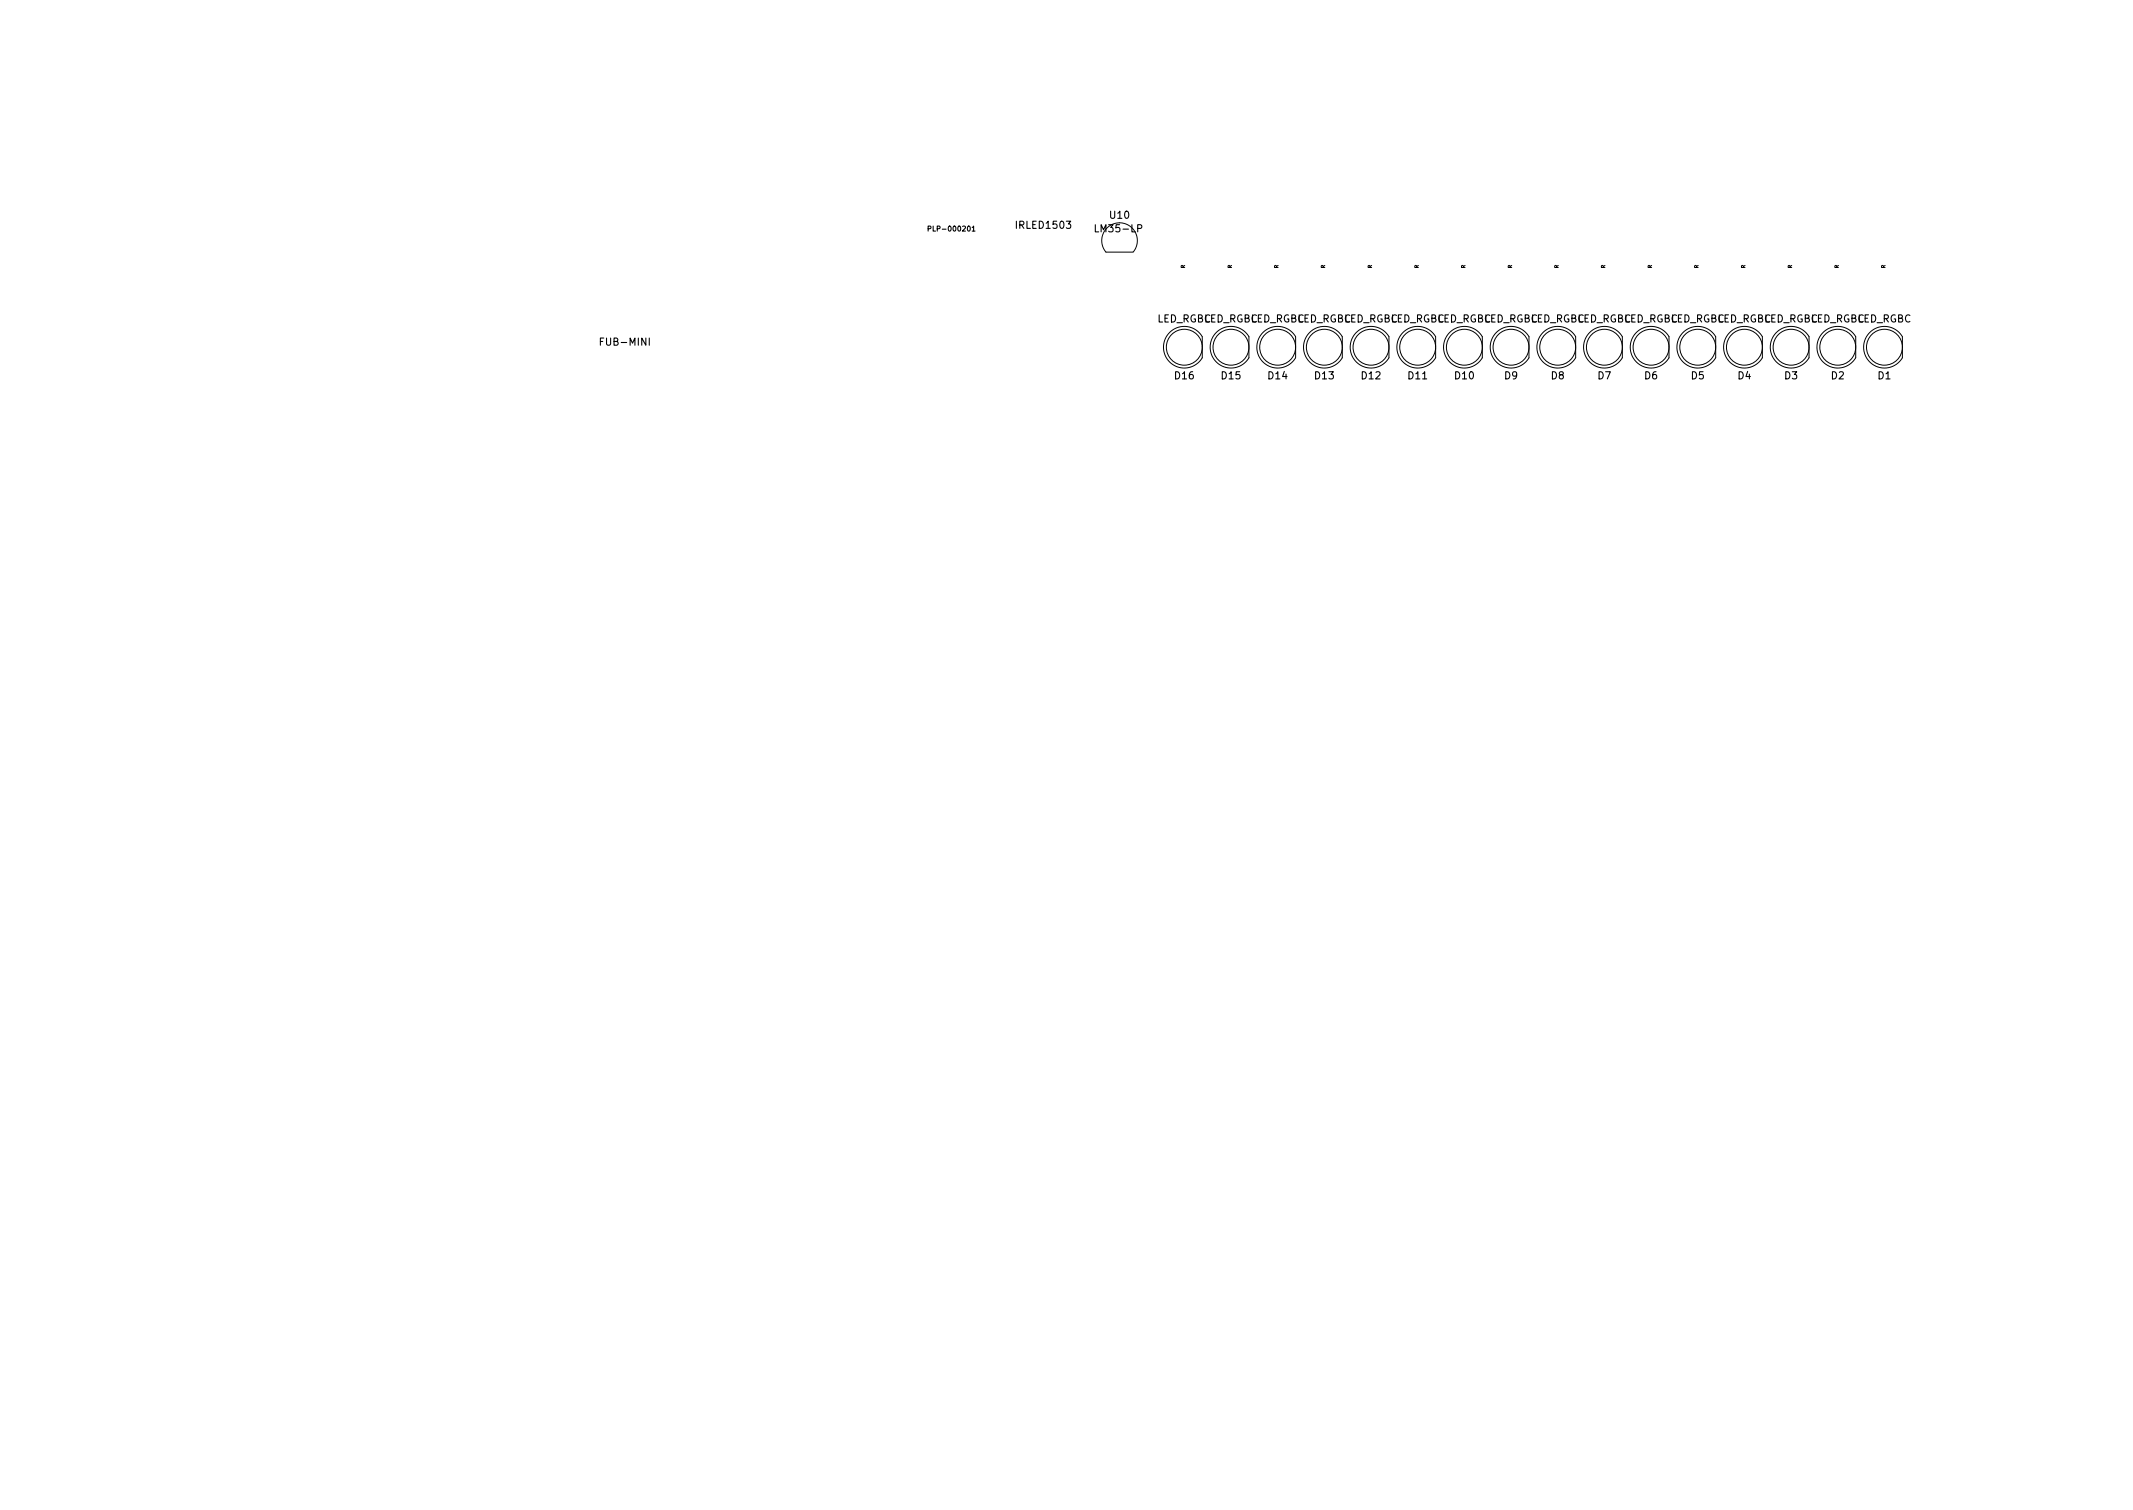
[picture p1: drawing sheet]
<svg xmlns="http://www.w3.org/2000/svg" width="297mm" height="210mm" viewBox="0 0 297 210" stroke-linecap="round" stroke-linejoin="round" font-family="sans-serif">
<defs><g id="words">
<g font-size="1.4">
<text x="141.7" y="31.8">IRLED1503</text>
<text x="152.8" y="32.3">LM35-LP</text>
<text x="154.6" y="30.5">U10</text>
<text x="161.1" y="44.9">LED_RGBC</text>
<text x="167.6" y="44.9">LED_RGBC</text>
<text x="174.1" y="44.9">LED_RGBC</text>
<text x="180.6" y="44.9">LED_RGBC</text>
<text x="187.1" y="44.9">LED_RGBC</text>
<text x="193.6" y="44.9">LED_RGBC</text>
<text x="200.1" y="44.9">LED_RGBC</text>
<text x="206.6" y="44.9">LED_RGBC</text>
<text x="213.1" y="44.9">LED_RGBC</text>
<text x="219.6" y="44.9">LED_RGBC</text>
<text x="226.1" y="44.9">LED_RGBC</text>
<text x="232.6" y="44.9">LED_RGBC</text>
<text x="239.1" y="44.9">LED_RGBC</text>
<text x="245.6" y="44.9">LED_RGBC</text>
<text x="252.1" y="44.9">LED_RGBC</text>
<text x="258.6" y="44.9">LED_RGBC</text>
<text x="83.9" y="48.1">FUB-MINI</text>
<text x="163.6" y="52.8">D16</text>
<text x="170.1" y="52.8">D15</text>
<text x="176.6" y="52.8">D14</text>
<text x="183.1" y="52.8">D13</text>
<text x="189.6" y="52.8">D12</text>
<text x="196.1" y="52.8">D11</text>
<text x="202.6" y="52.8">D10</text>
<text x="209.5" y="52.8">D9</text>
<text x="216" y="52.8">D8</text>
<text x="222.5" y="52.8">D7</text>
<text x="229" y="52.8">D6</text>
<text x="235.5" y="52.8">D5</text>
<text x="242" y="52.8">D4</text>
<text x="248.5" y="52.8">D3</text>
<text x="255" y="52.8">D2</text>
<text x="261.5" y="52.8">D1</text>
</g>
<text font-size="1" x="129.8" y="32.2">PLP-000201</text>
<g font-size=".7">
<text x="165" y="37.4" transform="rotate(-90 165 37.4)">R</text>
<text x="171.5" y="37.4" transform="rotate(-90 171.5 37.4)">R</text>
<text x="178" y="37.4" transform="rotate(-90 178 37.4)">R</text>
<text x="184.5" y="37.4" transform="rotate(-90 184.5 37.4)">R</text>
<text x="191" y="37.4" transform="rotate(-90 191 37.4)">R</text>
<text x="197.5" y="37.4" transform="rotate(-90 197.5 37.4)">R</text>
<text x="204" y="37.4" transform="rotate(-90 204 37.4)">R</text>
<text x="210.6" y="37.4" transform="rotate(-90 210.6 37.4)">R</text>
<text x="217" y="37.4" transform="rotate(-90 217 37.4)">R</text>
<text x="223.5" y="37.4" transform="rotate(-90 223.5 37.4)">R</text>
<text x="230" y="37.4" transform="rotate(-90 230 37.4)">R</text>
<text x="236.5" y="37.4" transform="rotate(-90 236.5 37.4)">R</text>
<text x="243" y="37.4" transform="rotate(-90 243 37.4)">R</text>
<text x="249.5" y="37.4" transform="rotate(-90 249.5 37.4)">R</text>
<text x="256" y="37.4" transform="rotate(-90 256 37.4)">R</text>
<text x="262.5" y="37.4" transform="rotate(-90 262.5 37.4)">R</text>
</g>
</g></defs>
<g fill="none" stroke="#000" stroke-width=".14">
<path d="M157.8 35.1a2.48 2.48 0 0 0-.2-3.4 2.48 2.48 0 0 0-3.4 0 2.48 2.48 0 0 0-.2 3.4h3.8M162.9 46.3a2.9 2.9 0 0 1 4.5 .6v2.9a2.9 2.9 0 0 1-4.2 .8 2.9 2.9 0 0 1-.3-4.3zM169.4 46.3a2.9 2.9 0 0 1 4.5 .6v2.9a2.9 2.9 0 0 1-4.2 .8 2.9 2.9 0 0 1-.3-4.3zM175.9 46.3a2.9 2.9 0 0 1 4.5 .6v2.9a2.9 2.9 0 0 1-4.2 .8 2.9 2.9 0 0 1-.3-4.3zM182.4 46.3a2.9 2.9 0 0 1 4.5 .6v2.9a2.9 2.9 0 0 1-4.2 .8 2.9 2.9 0 0 1-.3-4.3zM188.9 46.3a2.9 2.9 0 0 1 4.5 .6v2.9a2.9 2.9 0 0 1-4.2 .8 2.9 2.9 0 0 1-.3-4.3zM195.4 46.3a2.9 2.9 0 0 1 4.5 .6v2.9a2.9 2.9 0 0 1-4.2 .8 2.9 2.9 0 0 1-.3-4.3zM201.9 46.3a2.9 2.9 0 0 1 4.5 .6v2.9a2.9 2.9 0 0 1-4.2 .8 2.9 2.9 0 0 1-.3-4.3zM208.4 46.3a2.9 2.9 0 0 1 4.5 .6v2.9a2.9 2.9 0 0 1-4.2 .8 2.9 2.9 0 0 1-.3-4.3zM214.9 46.3a2.9 2.9 0 0 1 4.5 .6v2.9a2.9 2.9 0 0 1-4.2 .8 2.9 2.9 0 0 1-.3-4.3zM221.4 46.3a2.9 2.9 0 0 1 4.5 .6v2.9a2.9 2.9 0 0 1-4.2 .8 2.9 2.9 0 0 1-.3-4.3zM227.9 46.3a2.9 2.9 0 0 1 4.5 .6v2.9a2.9 2.9 0 0 1-4.2 .8 2.9 2.9 0 0 1-.3-4.3z"/>
<path d="M234.4 46.3a2.9 2.9 0 0 1 4.5 .6v2.9a2.9 2.9 0 0 1-4.2 .8 2.9 2.9 0 0 1-.3-4.3zM240.9 46.3a2.9 2.9 0 0 1 4.5 .6v2.9a2.9 2.9 0 0 1-4.2 .8 2.9 2.9 0 0 1-.3-4.3zM247.4 46.3a2.9 2.9 0 0 1 4.5 .6v2.9a2.9 2.9 0 0 1-4.2 .8 2.9 2.9 0 0 1-.3-4.3zM253.9 46.3a2.9 2.9 0 0 1 4.5 .6v2.9a2.9 2.9 0 0 1-4.2 .8 2.9 2.9 0 0 1-.3-4.3zM260.4 46.3a2.9 2.9 0 0 1 4.5 .6v2.9a2.9 2.9 0 0 1-4.2 .8 2.9 2.9 0 0 1-.3-4.3z"/>
<circle cx="164.9" cy="48.3" r="2.5"/>
<circle cx="171.4" cy="48.3" r="2.5"/>
<circle cx="177.9" cy="48.3" r="2.5"/>
<circle cx="184.4" cy="48.3" r="2.5"/>
<circle cx="190.9" cy="48.3" r="2.5"/>
<circle cx="197.4" cy="48.3" r="2.5"/>
<circle cx="203.9" cy="48.3" r="2.5"/>
<circle cx="210.4" cy="48.3" r="2.5"/>
<circle cx="216.9" cy="48.3" r="2.5"/>
<circle cx="223.4" cy="48.3" r="2.5"/>
<circle cx="229.9" cy="48.3" r="2.5"/>
<circle cx="236.4" cy="48.3" r="2.5"/>
<circle cx="242.9" cy="48.3" r="2.5"/>
<circle cx="249.4" cy="48.3" r="2.5"/>
<circle cx="255.9" cy="48.3" r="2.5"/>
<circle cx="262.4" cy="48.3" r="2.5"/>
</g>
<path d="M129.2 31.8h.4v-.3h-.4v.7M135.4 31.7l.2-.2v.7M135.4 32.2h.4" fill="none" stroke="#000" stroke-width=".15"/>
<use href="#words"/>
</svg>
